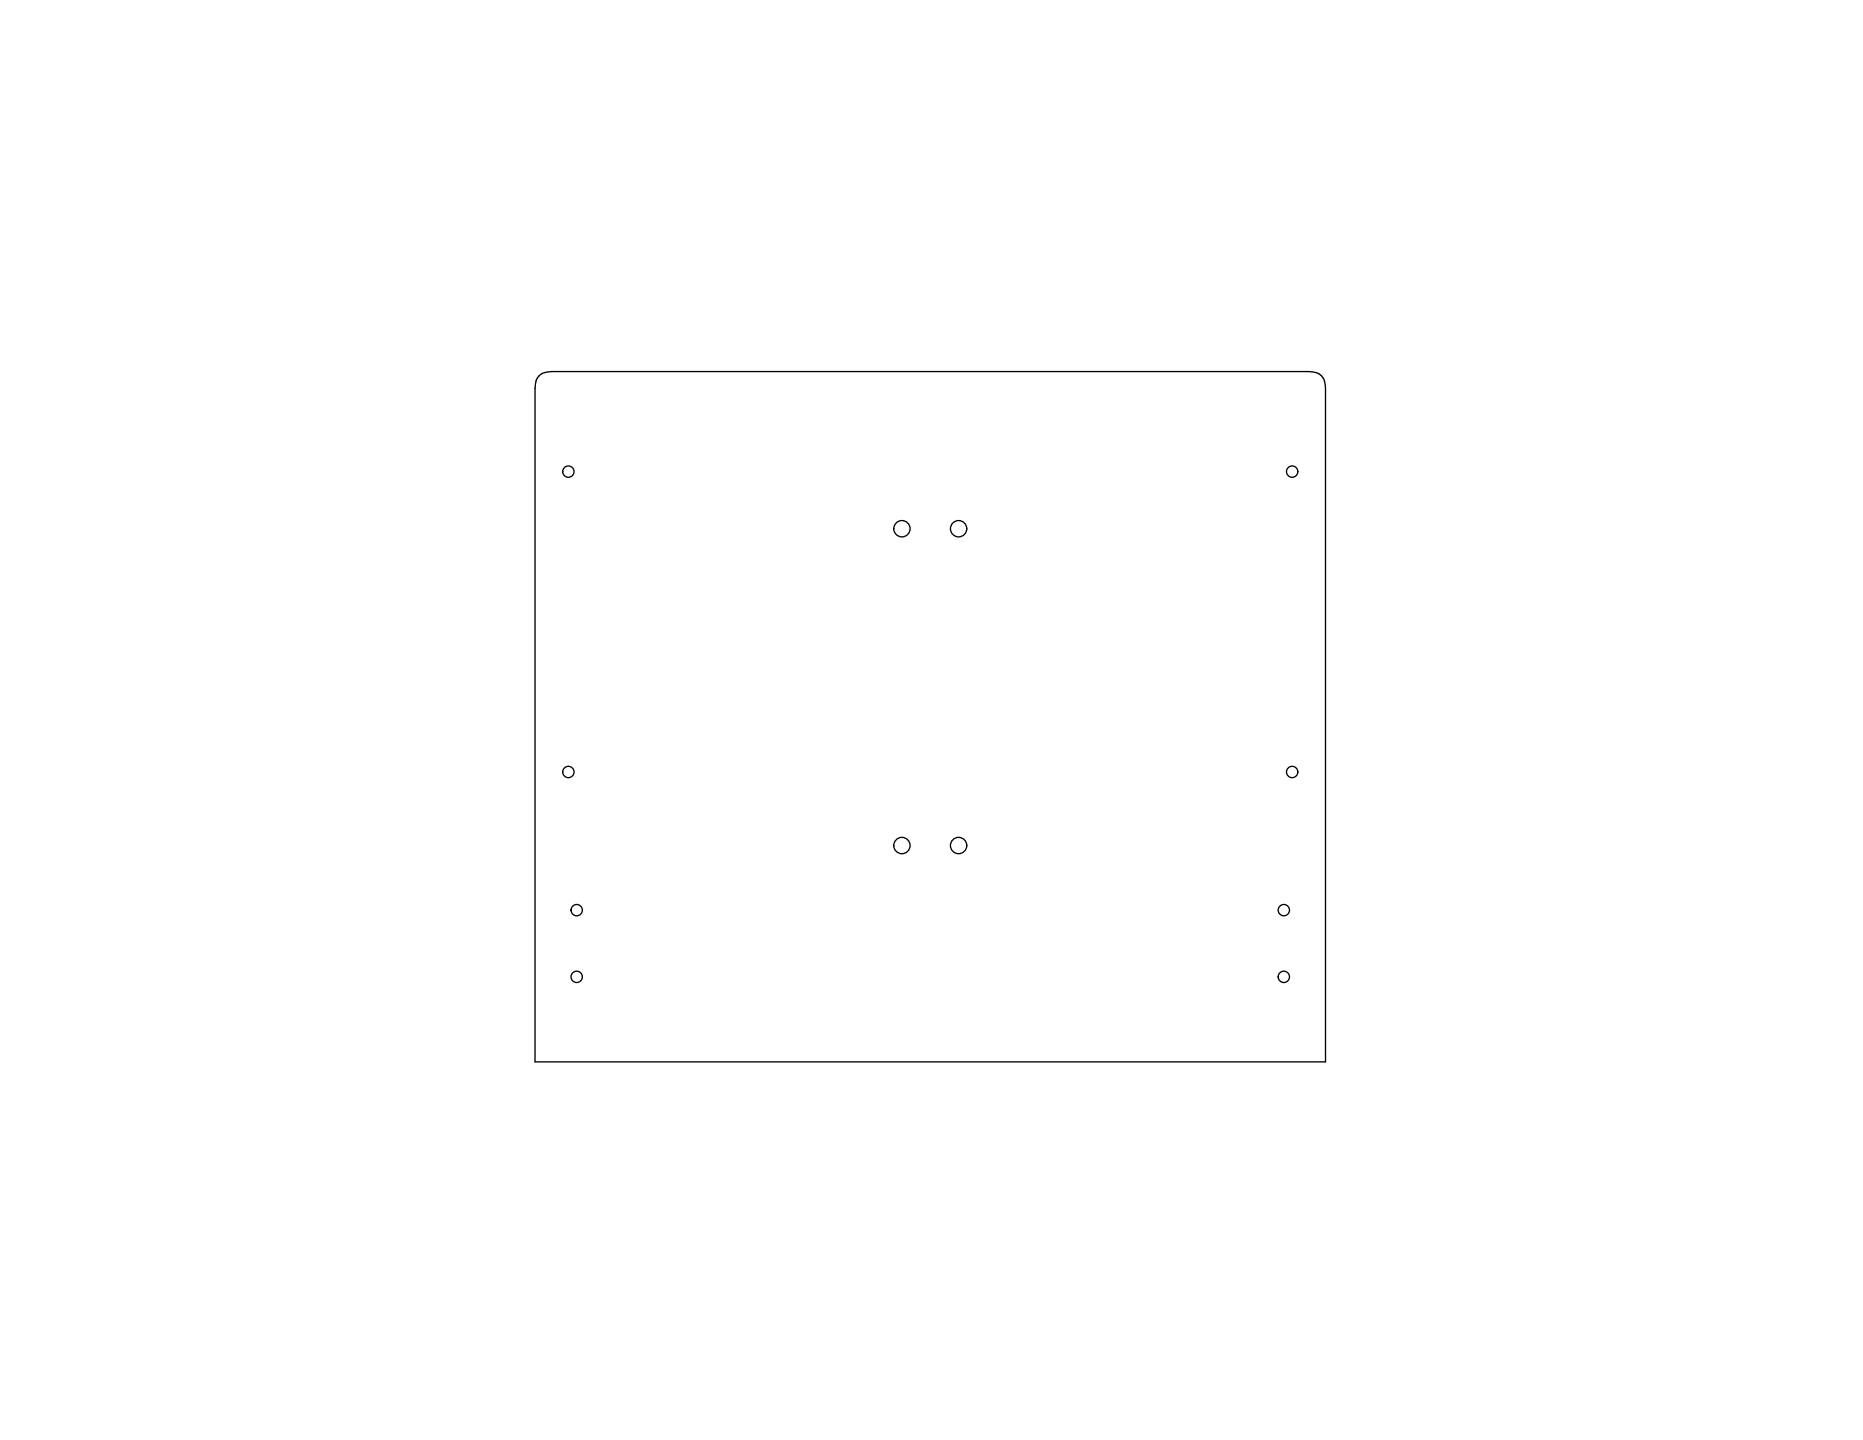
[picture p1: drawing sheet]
<svg xmlns="http://www.w3.org/2000/svg" width="559mm" height="432mm" viewBox="0 0 559 432" stroke-linecap="round" stroke-linejoin="round" font-family="sans-serif">
<g fill="none" stroke="#000" stroke-width=".4">
<path d="M161.7 112.7a4.8 4.8 0 0 0-1.2 3.7v202h237.1l-.1-202.5a4.4 4.4 0 0 0-1.2-3.2M396.3 112.7a4.8 4.8 0 0 0-3.7-1.3l-227.6 .1a4.4 4.4 0 0 0-3.3 1.2"/>
<circle cx="170.5" cy="141.4" r="1.7"/>
<circle cx="270.5" cy="158.5" r="2.45"/>
<circle cx="287.5" cy="158.5" r="2.45"/>
<circle cx="387.6" cy="141.4" r="1.7"/>
<circle cx="170.5" cy="231.5" r="1.7"/>
<circle cx="387.6" cy="231.5" r="1.7"/>
<circle cx="270.5" cy="253.5" r="2.45"/>
<circle cx="287.5" cy="253.5" r="2.45"/>
<circle cx="173" cy="272.9" r="1.7"/>
<circle cx="385.1" cy="272.9" r="1.7"/>
<circle cx="173" cy="292.9" r="1.7"/>
<circle cx="385.1" cy="292.9" r="1.7"/>
</g>
</svg>
